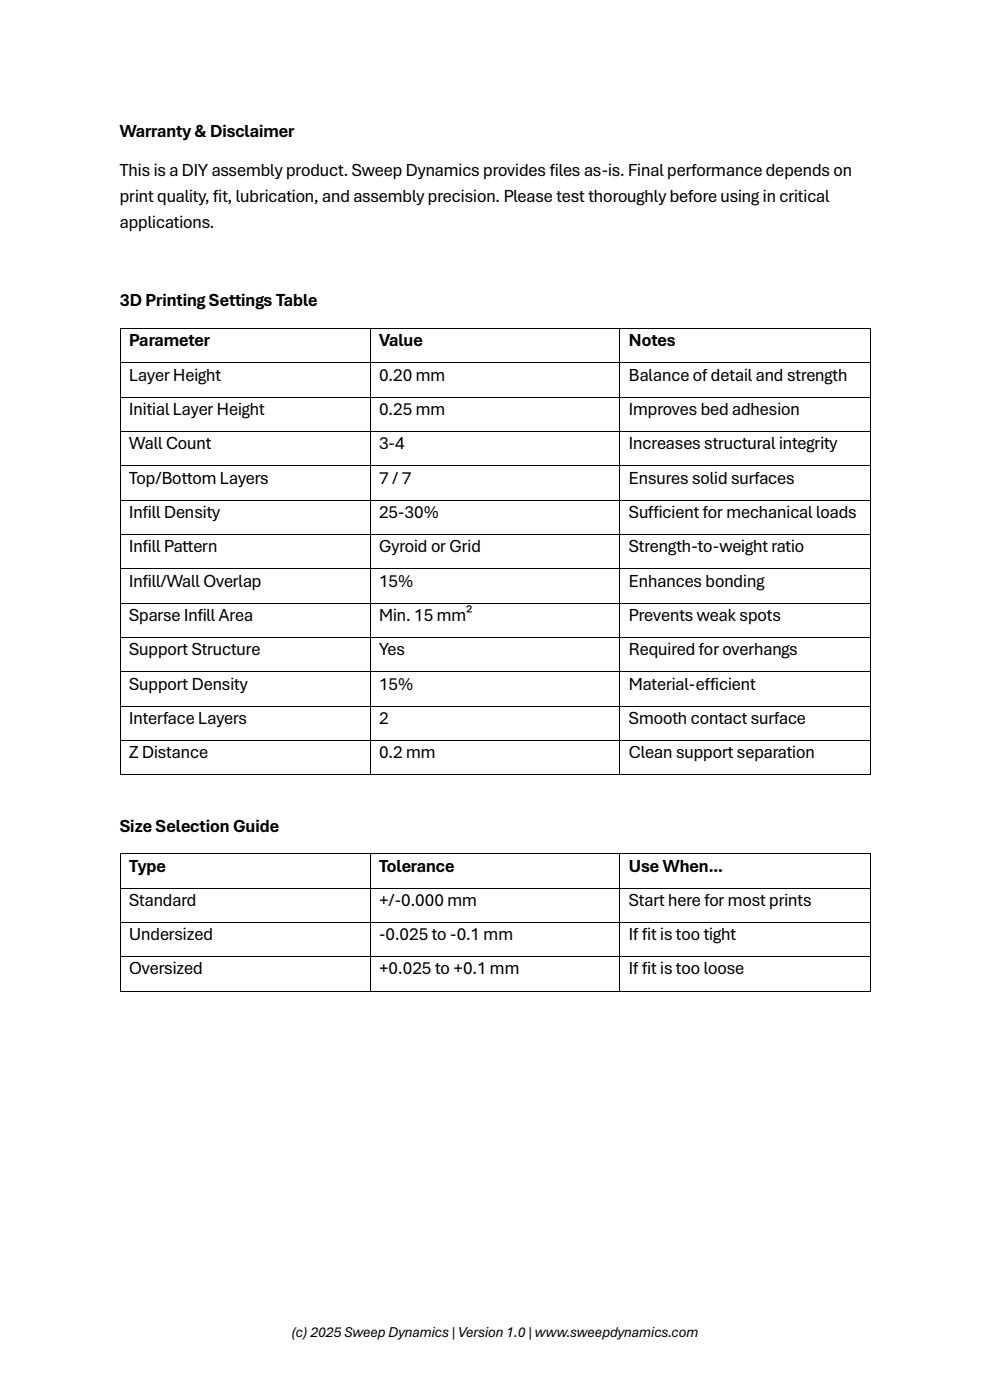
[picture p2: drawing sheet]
<svg xmlns="http://www.w3.org/2000/svg" width="210mm" height="297mm" viewBox="0 0 210 297" stroke-linecap="round" stroke-linejoin="round" font-family="sans-serif">
<defs><g id="words">
<g font-size="3.9">
<text x="25.4" y="29">Warranty &amp; Disclaimer</text>
<text x="25.4" y="37.3">This is a DIY assembly product. Sweep Dynamics provides f</text>
<text x="116.6" y="37.3">iles as-is. Final performance depends on</text>
<text x="25.4" y="42.8">print quality, f</text>
<text x="45.2" y="42.8">it, lubrication, and assembly precision. Please test thoroughly before using in critical</text>
<text x="25.4" y="48.4">applications.</text>
<text x="25.4" y="64.9">3D Printing Settings Table</text>
<text x="27.4" y="73.5">Parameter</text>
<text x="80.4" y="73.5">Value</text>
<text x="133.4" y="73.5">Notes</text>
<text x="27.4" y="80.7">Layer Height</text>
<text x="80.4" y="80.7">0.20 mm</text>
<text x="133.4" y="80.7">Balance of detail and strength</text>
<text x="27.4" y="88">Initial Layer Height</text>
<text x="80.4" y="88">0.25 mm</text>
<text x="133.4" y="88">Improves bed adhesion</text>
<text x="27.4" y="95.3">Wall Count</text>
<text x="80.4" y="95.3">3-4</text>
<text x="133.4" y="95.3">Increases structural integrity</text>
<text x="27.4" y="102.6">Top/Bottom Layers</text>
<text x="80.4" y="102.6">7 / 7</text>
<text x="133.4" y="102.6">Ensures solid surfaces</text>
<text x="27.4" y="109.9">Inf</text>
<text x="30.3" y="109.9">ill Density</text>
<text x="80.4" y="109.9">25-30%</text>
<text x="133.4" y="109.9">Suf</text>
<text x="137.5" y="109.9">ficient for mechanical loads</text>
<text x="27.4" y="117.2">Inf</text>
<text x="30.3" y="117.2">ill Pattern</text>
<text x="80.4" y="117.2">Gyroid or Grid</text>
<text x="133.4" y="117.2">Strength-to-weight ratio</text>
<text x="27.4" y="124.4">Inf</text>
<text x="30.3" y="124.4">ill/Wall Overlap</text>
<text x="80.4" y="124.4">15%</text>
<text x="133.4" y="124.4">Enhances bonding</text>
<text x="27.4" y="131.7">Sparse Inf</text>
<text x="41.9" y="131.7">ill Area</text>
<text x="80.4" y="131.7">Min. 15 mm²</text>
<text x="133.4" y="131.7">Prevents weak spots</text>
<text x="27.4" y="139">Support Structure</text>
<text x="80.4" y="139">Yes</text>
<text x="133.4" y="139">Required for overhangs</text>
<text x="27.4" y="146.3">Support Density</text>
<text x="80.4" y="146.3">15%</text>
<text x="133.4" y="146.3">Material-ef</text>
<text x="149.5" y="146.3">ficient</text>
<text x="27.4" y="153.6">Interface Layers</text>
<text x="80.4" y="153.6">2</text>
<text x="133.4" y="153.6">Smooth contact surface</text>
<text x="27.4" y="160.8">Z Distance</text>
<text x="80.4" y="160.8">0.2 mm</text>
<text x="133.4" y="160.8">Clean support separation</text>
<text x="25.4" y="176.4">Size Selection Guide</text>
<text x="27.4" y="184.9">Type</text>
<text x="80.4" y="184.9">Tolerance</text>
<text x="133.4" y="184.9">Use When...</text>
<text x="27.4" y="192.2">Standard</text>
<text x="80.4" y="192.2">+/-0.000 mm</text>
<text x="133.4" y="192.2">Start here for most prints</text>
<text x="27.4" y="199.5">Undersized</text>
<text x="80.4" y="199.5">-0.025 to -0.1 mm</text>
<text x="133.4" y="199.5">If f</text>
<text x="136.2" y="199.5">it is too tight</text>
<text x="27.4" y="206.7">Oversized</text>
<text x="80.4" y="206.7">+0.025 to +0.1 mm</text>
<text x="133.4" y="206.7">If f</text>
<text x="136.2" y="206.7">it is too loose</text>
</g>
<text font-size="3.2" x="61.8" y="283.7">(c) 2025 Sweep Dynamics | Version 1.0 | www.sweepdynamics.com</text>
</g></defs>
<g fill="#000">
<path d="M25.4 69.6h.2v.2h-.2z" fill-rule="evenodd"/>
<path d="M25.4 69.6h.2v.2h-.2z" fill-rule="evenodd"/>
<path d="M25.4 76.9h.2v.2h-.2z" fill-rule="evenodd"/>
<path d="M78.4 69.6h.2v.2h-.2z" fill-rule="evenodd"/>
<path d="M78.4 76.9h.2v.2h-.2z" fill-rule="evenodd"/>
<path d="M131.4 69.6h.2v.2h-.2z" fill-rule="evenodd"/>
<path d="M131.4 76.9h.2v.2h-.2z" fill-rule="evenodd"/>
<path d="M184.5 69.6h.2v.2h-.2z" fill-rule="evenodd"/>
<path d="M184.5 69.6h.2v.2h-.2z" fill-rule="evenodd"/>
<path d="M184.5 76.9h.2v.2h-.2z" fill-rule="evenodd"/>
<path d="M25.4 84.2h.2v.1h-.2z" fill-rule="evenodd"/>
<path d="M25.4 91.5h.2v.1h-.2z" fill-rule="evenodd"/>
<path d="M25.4 98.7h.2v.2h-.2z" fill-rule="evenodd"/>
<path d="M78.4 84.2h.2v.1h-.2z" fill-rule="evenodd"/>
<path d="M78.4 91.5h.2v.1h-.2z" fill-rule="evenodd"/>
<path d="M78.4 98.7h.2v.2h-.2z" fill-rule="evenodd"/>
<path d="M131.4 84.2h.2v.1h-.2z" fill-rule="evenodd"/>
<path d="M131.4 91.5h.2v.1h-.2z" fill-rule="evenodd"/>
<path d="M131.4 98.7h.2v.2h-.2z" fill-rule="evenodd"/>
<path d="M184.5 84.2h.2v.1h-.2z" fill-rule="evenodd"/>
<path d="M184.5 91.5h.2v.1h-.2z" fill-rule="evenodd"/>
<path d="M184.5 98.7h.2v.2h-.2z" fill-rule="evenodd"/>
<path d="M25.4 106h.2v.2h-.2z" fill-rule="evenodd"/>
<path d="M25.4 113.3h.2v.2h-.2z" fill-rule="evenodd"/>
<path d="M78.4 106h.2v.2h-.2z" fill-rule="evenodd"/>
<path d="M78.4 113.3h.2v.2h-.2z" fill-rule="evenodd"/>
<path d="M131.4 106h.2v.2h-.2z" fill-rule="evenodd"/>
<path d="M131.4 113.3h.2v.2h-.2z" fill-rule="evenodd"/>
<path d="M184.5 106h.2v.2h-.2z" fill-rule="evenodd"/>
<path d="M184.5 113.3h.2v.2h-.2z" fill-rule="evenodd"/>
<path d="M25.4 120.6h.2v.2h-.2z" fill-rule="evenodd"/>
<path d="M25.4 127.9h.2v.1h-.2z" fill-rule="evenodd"/>
<path d="M25.4 135.1h.2v.2h-.2z" fill-rule="evenodd"/>
<path d="M78.4 120.6h.2v.2h-.2z" fill-rule="evenodd"/>
<path d="M78.4 127.9h.2v.1h-.2z" fill-rule="evenodd"/>
<path d="M78.4 135.1h.2v.2h-.2z" fill-rule="evenodd"/>
<path d="M131.4 120.6h.2v.2h-.2z" fill-rule="evenodd"/>
<path d="M131.4 127.9h.2v.1h-.2z" fill-rule="evenodd"/>
<path d="M131.4 135.1h.2v.2h-.2z" fill-rule="evenodd"/>
<path d="M184.5 120.6h.2v.2h-.2z" fill-rule="evenodd"/>
<path d="M184.5 127.9h.2v.1h-.2z" fill-rule="evenodd"/>
<path d="M184.5 135.1h.2v.2h-.2z" fill-rule="evenodd"/>
<path d="M25.4 142.4h.2v.2h-.2z" fill-rule="evenodd"/>
<path d="M25.4 149.7h.2v.2h-.2z" fill-rule="evenodd"/>
<path d="M25.4 157h.2v.2h-.2z" fill-rule="evenodd"/>
<path d="M78.4 142.4h.2v.2h-.2z" fill-rule="evenodd"/>
<path d="M78.4 149.7h.2v.2h-.2z" fill-rule="evenodd"/>
<path d="M78.4 157h.2v.2h-.2z" fill-rule="evenodd"/>
<path d="M131.4 142.4h.2v.2h-.2z" fill-rule="evenodd"/>
<path d="M131.4 149.7h.2v.2h-.2z" fill-rule="evenodd"/>
<path d="M131.4 157h.2v.2h-.2z" fill-rule="evenodd"/>
<path d="M184.5 142.4h.2v.2h-.2z" fill-rule="evenodd"/>
<path d="M184.5 149.7h.2v.2h-.2z" fill-rule="evenodd"/>
<path d="M184.5 157h.2v.2h-.2z" fill-rule="evenodd"/>
<path d="M25.4 164.3h.2v.2h-.2z" fill-rule="evenodd"/>
<path d="M25.4 164.3h.2v.2h-.2z" fill-rule="evenodd"/>
<path d="M78.4 164.3h.2v.2h-.2z" fill-rule="evenodd"/>
<path d="M131.4 164.3h.2v.2h-.2z" fill-rule="evenodd"/>
<path d="M184.5 164.3h.2v.2h-.2z" fill-rule="evenodd"/>
<path d="M184.5 164.3h.2v.2h-.2z" fill-rule="evenodd"/>
<path d="M25.4 181.1h.2v.2h-.2z" fill-rule="evenodd"/>
<path d="M25.4 181.1h.2v.2h-.2z" fill-rule="evenodd"/>
<path d="M25.4 188.4h.2v.1h-.2z" fill-rule="evenodd"/>
<path d="M25.4 195.6h.2v.2h-.2z" fill-rule="evenodd"/>
<path d="M78.4 181.1h.2v.2h-.2z" fill-rule="evenodd"/>
<path d="M78.4 188.4h.2v.1h-.2z" fill-rule="evenodd"/>
<path d="M78.4 195.6h.2v.2h-.2z" fill-rule="evenodd"/>
<path d="M131.4 181.1h.2v.2h-.2z" fill-rule="evenodd"/>
<path d="M131.4 188.4h.2v.1h-.2z" fill-rule="evenodd"/>
<path d="M131.4 195.6h.2v.2h-.2z" fill-rule="evenodd"/>
<path d="M184.5 181.1h.2v.2h-.2z" fill-rule="evenodd"/>
<path d="M184.5 181.1h.2v.2h-.2z" fill-rule="evenodd"/>
<path d="M184.5 188.4h.2v.1h-.2z" fill-rule="evenodd"/>
<path d="M184.5 195.6h.2v.2h-.2z" fill-rule="evenodd"/>
<path d="M25.4 202.9h.2v.2h-.2z" fill-rule="evenodd"/>
<path d="M25.4 210.2h.2v.2h-.2z" fill-rule="evenodd"/>
<path d="M25.4 210.2h.2v.2h-.2z" fill-rule="evenodd"/>
<path d="M78.4 202.9h.2v.2h-.2z" fill-rule="evenodd"/>
<path d="M78.4 210.2h.2v.2h-.2z" fill-rule="evenodd"/>
<path d="M131.4 202.9h.2v.2h-.2z" fill-rule="evenodd"/>
<path d="M131.4 210.2h.2v.2h-.2z" fill-rule="evenodd"/>
<path d="M184.5 202.9h.2v.2h-.2z" fill-rule="evenodd"/>
<path d="M184.5 210.2h.2v.2h-.2z" fill-rule="evenodd"/>
<path d="M184.5 210.2h.2v.2h-.2z" fill-rule="evenodd"/>
</g>
<g fill="none" stroke="#000" stroke-width=".21">
<path d="M25.5 69.8v7.1M25.5 77.1v7.1M25.6 69.7h52.8M25.6 77h52.8M78.5 69.8v7.1M78.5 77.1v7.1M78.6 69.7h52.8M78.6 77h52.8M131.5 69.8v7.1M131.5 77.1v7.1M131.6 69.7h52.9M131.6 77h52.9"/>
<path d="M184.6 69.8v7.1M184.6 77.1v7.1M25.5 84.3v7.2M25.5 91.6v7.1M25.5 98.9v7.1M25.6 84.3h52.8M25.6 91.5h52.8M25.6 98.8h52.8M78.5 84.3v7.2M78.5 91.6v7.1M78.5 98.9v7.1M78.6 84.3h52.8"/>
<path d="M78.6 91.5h52.8M78.6 98.8h52.8M131.5 84.3v7.2M131.5 91.6v7.1M131.5 98.9v7.1M131.6 84.3h52.9M131.6 91.5h52.9M131.6 98.8h52.9M184.6 84.3v7.2M184.6 91.6v7.1M184.6 98.9v7.1M25.5 106.2v7.1"/>
<path d="M25.5 113.5v7.1M25.6 106.1h52.8M25.6 113.4h52.8M78.5 106.2v7.1M78.5 113.5v7.1M78.6 106.1h52.8M78.6 113.4h52.8M131.5 106.2v7.1M131.5 113.5v7.1M131.6 106.1h52.9M131.6 113.4h52.9M184.6 106.2v7.1"/>
<path d="M184.6 113.5v7.1M25.5 120.8v7.1M25.5 128v7.1M25.5 135.3v7.1M25.6 120.7h52.8M25.6 127.9h52.8M25.6 135.2h52.8M78.5 120.8v7.1M78.5 128v7.1M78.5 135.3v7.1M78.6 120.7h52.8M78.6 127.9h52.8"/>
<path d="M78.6 135.2h52.8M131.5 120.8v7.1M131.5 128v7.1M131.5 135.3v7.1M131.6 120.7h52.9M131.6 127.9h52.9M131.6 135.2h52.9M184.6 120.8v7.1M184.6 128v7.1M184.6 135.3v7.1M25.5 142.6v7.1M25.5 149.9v7.1"/>
<path d="M25.5 157.2v7.1M25.6 142.5h52.8M25.6 149.8h52.8M25.6 157.1h52.8M78.5 142.6v7.1M78.5 149.9v7.1M78.5 157.2v7.1M78.6 142.5h52.8M78.6 149.8h52.8M78.6 157.1h52.8M131.5 142.6v7.1M131.5 149.9v7.1"/>
<path d="M131.5 157.2v7.1M131.6 142.5h52.9M131.6 149.8h52.9M131.6 157.1h52.9M184.6 142.6v7.1M184.6 149.9v7.1M184.6 157.2v7.1M25.6 164.4h52.8M78.6 164.4h52.8M131.6 164.4h52.9M25.5 181.3v7.1M25.5 188.5v7.1"/>
<path d="M25.5 195.8v7.1M25.6 181.2h52.8M25.6 188.5h52.8M25.6 195.7h52.8M78.5 181.3v7.1M78.5 188.5v7.1M78.5 195.8v7.1M78.6 181.2h52.8M78.6 188.5h52.8M78.6 195.7h52.8M131.5 181.3v7.1M131.5 188.5v7.1"/>
<path d="M131.5 195.8v7.1M131.6 181.2h52.9M131.6 188.5h52.9M131.6 195.7h52.9M184.6 181.3v7.1M184.6 188.5v7.1M184.6 195.8v7.1M25.5 203.1v7.1M25.6 203h52.8M25.6 210.3h52.8M78.5 203.1v7.1M78.6 203h52.8"/>
<path d="M78.6 210.3h52.8M131.5 203.1v7.1M131.6 203h52.9M131.6 210.3h52.9M184.6 203.1v7.1"/>
</g>
<use href="#words"/>
</svg>
